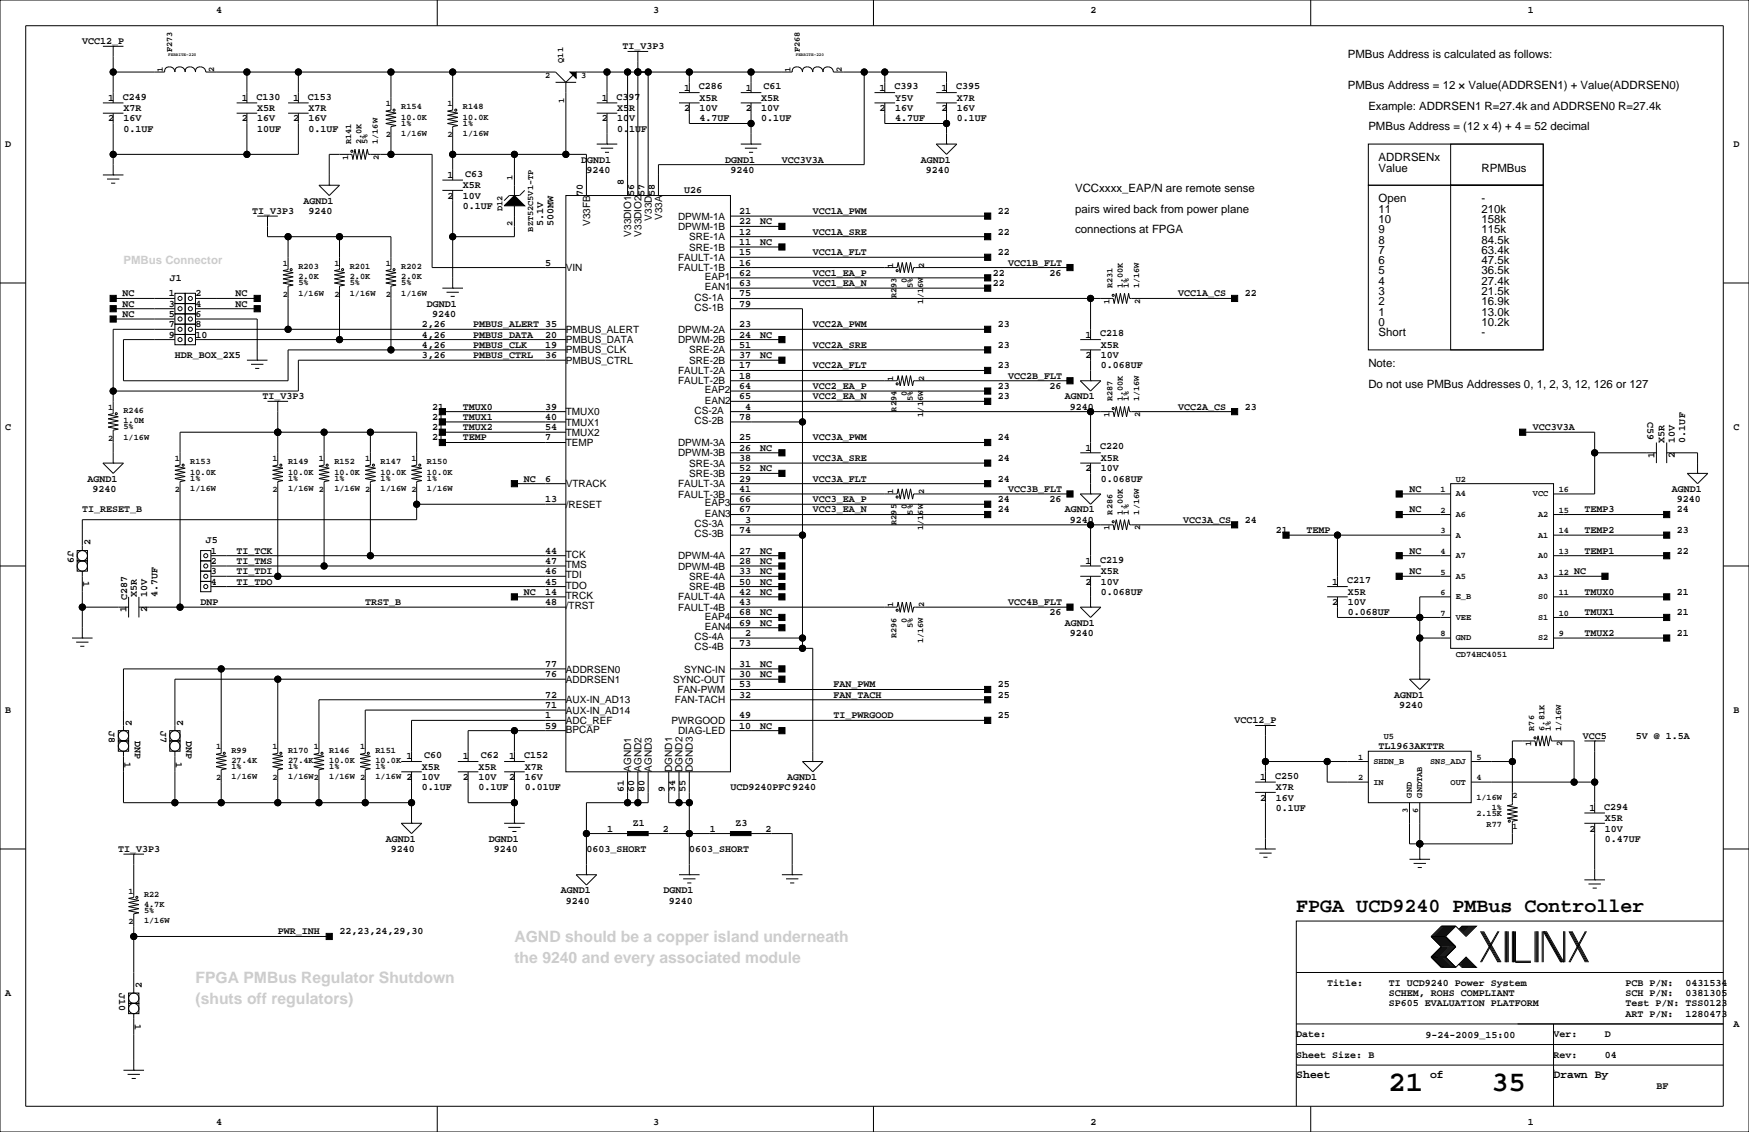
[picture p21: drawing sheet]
<svg xmlns="http://www.w3.org/2000/svg" width="432mm" height="279mm" viewBox="0 0 432 279" stroke-linecap="round" stroke-linejoin="round" font-family="sans-serif">
<defs><g id="words">
<g font-size="7.1">
<text x="342.8" y="269.3">21</text>
<text x="368.2" y="269.3">35</text>
</g>
<text font-size="4.9" x="320" y="225.1">FPGA UCD9240 PMBus Controller</text>
<g font-size="3.9" fill="#ccc">
<text x="127" y="232.5">AGND should be a copper island underneath</text>
<text x="127" y="237.6">the 9240 and every associated module</text>
<text x="48.3" y="242.7">FPGA PMBus Regulator Shutdown</text>
<text x="48.3" y="247.8">(shuts off regulators)</text>
</g>
<g font-size="2.8">
<text x="332.7" y="14.4">PMBus Address is calculated as follows:</text>
<text x="332.7" y="22">PMBus Address = 12 × Value(ADDRSEN1) + Value(ADDRSEN0)</text>
<text x="337.8" y="27.1">Example: ADDRSEN1 R=27.4k and ADDRSEN0 R=27.4k</text>
<text x="337.8" y="32.2">PMBus Address = (12 x 4) + 4 = 52 decimal</text>
<text x="340.4" y="39.8">ADDRSENx</text>
<text x="265.4" y="47.4">VCCxxxx_EAP/N are remote sense</text>
<text x="340.4" y="42.3">Value</text>
<text x="365.8" y="42.3">RPMBus</text>
<text x="265.4" y="52.5">pairs wired back from power plane</text>
<text x="340.4" y="52.5">11</text>
<text x="340.4" y="50">Open</text>
<text x="365.8" y="50">-</text>
<text x="365.8" y="52.5">210k</text>
<text x="265.4" y="57.6">connections at FPGA</text>
<text x="340.4" y="55">10</text>
<text x="340.4" y="57.6">9</text>
<text x="365.8" y="55">158k</text>
<text x="365.8" y="57.6">115k</text>
<text x="340.4" y="60.1">8</text>
<text x="340.4" y="62.7">7</text>
<text x="340.4" y="65.2">6</text>
<text x="365.8" y="60.1">84.5k</text>
<text x="365.8" y="62.7">63.4k</text>
<text x="365.8" y="65.2">47.5k</text>
<text x="340.4" y="67.7">5</text>
<text x="340.4" y="70.3">4</text>
<text x="365.8" y="67.7">36.5k</text>
<text x="365.8" y="70.3">27.4k</text>
<text x="340.4" y="72.8">3</text>
<text x="340.4" y="75.4">2</text>
<text x="340.4" y="77.9">1</text>
<text x="365.8" y="72.8">21.5k</text>
<text x="365.8" y="75.4">16.9k</text>
<text x="365.8" y="77.9">13.0k</text>
<text x="340.4" y="80.4">0</text>
<text x="340.4" y="83">Short</text>
<text x="365.8" y="83">-</text>
<text x="365.8" y="80.4">10.2k</text>
<text x="337.8" y="90.6">Note:</text>
<text x="337.8" y="95.7">Do not use PMBus Addresses 0, 1, 2, 3, 12, 126 or 127</text>
<text x="320" y="266.1">Sheet</text>
<text x="353.1" y="266.1">of</text>
<text x="383.5" y="266.1">Drawn By</text>
</g>
<text font-size="2.8" fill="#ccc" x="30.5" y="65.2">PMBus Connector</text>
<g font-size="2.5">
<text x="53.3" y="3.3">4</text>
<text x="161.3" y="3.3">3</text>
<text x="269.2" y="3.3">2</text>
<text x="377.2" y="3.3">1</text>
<text x="20.3" y="10.9">VCC12_P</text>
<text x="153.7" y="12.2">TI_V3P3</text>
<text x="168.9" y="22.4">1</text>
<text x="172.6" y="22">C286</text>
<text x="184.1" y="22.4">1</text>
<text x="188.5" y="22">C61</text>
<text x="217.2" y="22.4">1</text>
<text x="220.8" y="22">C393</text>
<text x="232.4" y="22.4">1</text>
<text x="236.1" y="22">C395</text>
<text x="26.7" y="30">2</text>
<text x="26.7" y="24.9">1</text>
<text x="30.3" y="24.6">C249</text>
<text x="30.5" y="30">16V</text>
<text x="30.5" y="27.4">X7R</text>
<text x="59.7" y="30">2</text>
<text x="59.7" y="24.9">1</text>
<text x="63.3" y="24.6">C130</text>
<text x="63.5" y="27.4">X5R</text>
<text x="63.5" y="30">16V</text>
<text x="72.4" y="24.9">1</text>
<text x="72.4" y="30">2</text>
<text x="76" y="24.6">C153</text>
<text x="76.2" y="27.4">X7R</text>
<text x="76.2" y="30">16V</text>
<text x="148.6" y="24.9">1</text>
<text x="148.6" y="30">2</text>
<text x="152.2" y="24.6">C397</text>
<text x="152.4" y="27.4">X5R</text>
<text x="152.4" y="30">10V</text>
<text x="168.9" y="27.4">2</text>
<text x="172.7" y="24.9">X5R</text>
<text x="172.7" y="27.4">10V</text>
<text x="172.7" y="30">4.7UF</text>
<text x="184.1" y="27.4">2</text>
<text x="188" y="30">0.1UF</text>
<text x="188" y="27.4">10V</text>
<text x="188" y="24.9">X5R</text>
<text x="217.2" y="27.4">2</text>
<text x="221" y="24.9">Y5V</text>
<text x="221" y="27.4">16V</text>
<text x="221" y="30">4.7UF</text>
<text x="232.4" y="27.4">2</text>
<text x="236.2" y="24.9">X7R</text>
<text x="236.2" y="27.4">16V</text>
<text x="236.2" y="30">0.1UF</text>
<text x="30.5" y="32.5">0.1UF</text>
<text x="63.5" y="32.5">10UF</text>
<text x="76.2" y="32.5">0.1UF</text>
<text x="152.4" y="32.5">0.1UF</text>
<text x="1.3" y="36.3">D</text>
<text x="143.5" y="40.1">DGND1</text>
<text x="179.1" y="40.1">DGND1</text>
<text x="193" y="40.1">VCC3V3A</text>
<text x="227.3" y="40.1">AGND1</text>
<text x="428" y="36.3">D</text>
<text x="110.5" y="43.9">1</text>
<text x="114.3" y="46.5">X5R</text>
<text x="114.9" y="43.6">C63</text>
<text x="144.8" y="42.7">9240</text>
<text x="154" y="45.7" transform="rotate(-90 154 45.7)">8</text>
<text x="168.9" y="47.8">U26</text>
<text x="180.3" y="42.7">9240</text>
<text x="228.6" y="42.7">9240</text>
<text x="62.2" y="52.8">TI_V3P3</text>
<text x="74.9" y="50.3">AGND1</text>
<text x="76.2" y="52.8">9240</text>
<text x="110.5" y="49">2</text>
<text x="114.3" y="49">10V</text>
<text x="114.3" y="51.6">0.1UF</text>
<text x="143.9" y="48.3" transform="rotate(-90 143.9 48.3)">70</text>
<text x="156.6" y="48.3" transform="rotate(-90 156.6 48.3)">56</text>
<text x="159.1" y="48.3" transform="rotate(-90 159.1 48.3)">57</text>
<text x="161.6" y="48.3" transform="rotate(-90 161.6 48.3)">58</text>
<text x="182.5" y="52.8">21</text>
<text x="200.7" y="52.8">VCC1A_PWM</text>
<text x="246.4" y="52.8">22</text>
<text x="134.1" y="55.9" transform="rotate(-90 134.1 55.9)">5.1V</text>
<text x="136.7" y="55.9" transform="rotate(-90 136.7 55.9)">500MW</text>
<text x="145.7" y="55.8" transform="rotate(-90 145.7 55.8)">V33FB</text>
<text x="155.8" y="58.4" transform="rotate(-90 155.8 58.4)">V33DIO1</text>
<text x="158.4" y="58.4" transform="rotate(-90 158.4 58.4)">V33DIO2</text>
<text x="160.9" y="54.4" transform="rotate(-90 160.9 54.4)">V33D</text>
<text x="163.4" y="54.3" transform="rotate(-90 163.4 54.3)">V33A</text>
<text x="167.4" y="54.2">DPWM-1A</text>
<text x="167.4" y="56.8">DPWM-1B</text>
<text x="170.2" y="59.3">SRE-1A</text>
<text x="182.5" y="55.4">22</text>
<text x="182.5" y="57.9">12</text>
<text x="187.7" y="55.4">NC</text>
<text x="200.7" y="57.9">VCC1A_SRE</text>
<text x="246.4" y="57.9">22</text>
<text x="134.6" y="65.5">5</text>
<text x="167.4" y="64.4">FAULT-1A</text>
<text x="170.2" y="61.8">SRE-1B</text>
<text x="182.5" y="63">15</text>
<text x="182.5" y="65.5">16</text>
<text x="182.5" y="60.5">11</text>
<text x="187.7" y="60.5">NC</text>
<text x="200.7" y="63">VCC1A_FLT</text>
<text x="246.4" y="63">22</text>
<text x="248.9" y="65.5">VCC1B_FLT</text>
<text x="41.9" y="69.3">J1</text>
<text x="139.7" y="66.9">VIN</text>
<text x="167.4" y="66.9">FAULT-1B</text>
<text x="174" y="71.7">EAN1</text>
<text x="174" y="69.1">EAP1</text>
<text x="182.5" y="70.6">63</text>
<text x="182.5" y="68.1">62</text>
<text x="200.7" y="68.1">VCC1_EA_P</text>
<text x="200.7" y="70.6">VCC1_EA_N</text>
<text x="245.1" y="68.1">22</text>
<text x="245.1" y="70.6">22</text>
<text x="259.1" y="68.1">26</text>
<text x="30.2" y="73.2">NC</text>
<text x="30.2" y="75.7">NC</text>
<text x="41.7" y="73.2">1</text>
<text x="41.7" y="75.7">3</text>
<text x="48.3" y="73.2">2</text>
<text x="48.3" y="75.7">4</text>
<text x="58.2" y="73.2">NC</text>
<text x="58.2" y="75.7">NC</text>
<text x="105.4" y="75.7">DGND1</text>
<text x="171.4" y="74.2">CS-1A</text>
<text x="171.4" y="76.7">CS-1B</text>
<text x="182.5" y="73.2">75</text>
<text x="182.5" y="75.7">79</text>
<text x="290.8" y="73.2">VCC1A_CS</text>
<text x="307.3" y="73.2">22</text>
<text x="30.2" y="78.2">NC</text>
<text x="41.7" y="83.3">9</text>
<text x="41.7" y="80.8">7</text>
<text x="41.7" y="78.2">5</text>
<text x="48.3" y="78.2">6</text>
<text x="48.3" y="80.8">8</text>
<text x="48.3" y="83.3">10</text>
<text x="104.1" y="83.3">4,26</text>
<text x="104.1" y="80.8">2,26</text>
<text x="106.7" y="78.2">9240</text>
<text x="116.8" y="83.3">PMBUS_DATA</text>
<text x="116.8" y="80.8">PMBUS_ALERT 35</text>
<text x="134.6" y="83.3">20</text>
<text x="139.7" y="82.2">PMBUS_ALERT</text>
<text x="167.4" y="82.2">DPWM-2A</text>
<text x="182.5" y="80.8">23</text>
<text x="182.5" y="83.3">24</text>
<text x="187.7" y="83.3">NC</text>
<text x="200.7" y="80.8">VCC2A_PWM</text>
<text x="246.4" y="80.8">23</text>
<text x="268" y="83.3">1</text>
<text x="271.6" y="83">C218</text>
<text x="43.2" y="88.4">HDR_BOX_2X5</text>
<text x="104.1" y="85.9">4,26</text>
<text x="104.1" y="88.4">3,26</text>
<text x="116.8" y="85.9">PMBUS_CLK</text>
<text x="116.8" y="88.4">PMBUS_CTRL</text>
<text x="134.6" y="85.9">19</text>
<text x="134.6" y="88.4">36</text>
<text x="139.7" y="87.2">PMBUS_CLK</text>
<text x="139.7" y="89.8">PMBUS_CTRL</text>
<text x="139.7" y="84.7">PMBUS_DATA</text>
<text x="167.4" y="84.7">DPWM-2B</text>
<text x="170.2" y="87.2">SRE-2A</text>
<text x="170.2" y="89.8">SRE-2B</text>
<text x="182.5" y="85.9">51</text>
<text x="182.5" y="88.4">37</text>
<text x="187.7" y="88.4">NC</text>
<text x="200.7" y="85.9">VCC2A_SRE</text>
<text x="246.4" y="85.9">23</text>
<text x="268" y="88.4">2</text>
<text x="271.8" y="85.9">X5R</text>
<text x="271.8" y="88.4">10V</text>
<text x="167.4" y="92.3">FAULT-2A</text>
<text x="167.4" y="94.9">FAULT-2B</text>
<text x="182.5" y="90.9">17</text>
<text x="182.5" y="93.5">18</text>
<text x="200.7" y="90.9">VCC2A_FLT</text>
<text x="246.4" y="90.9">23</text>
<text x="248.9" y="93.5">VCC2B_FLT</text>
<text x="271.8" y="90.9">0.068UF</text>
<text x="64.8" y="98.6">TI_V3P3</text>
<text x="106.7" y="101.1">21</text>
<text x="114.3" y="101.1">TMUX0</text>
<text x="134.6" y="101.1">39</text>
<text x="174" y="99.6">EAN2</text>
<text x="174" y="97.1">EAP2</text>
<text x="182.5" y="98.6">65</text>
<text x="182.5" y="96">64</text>
<text x="183.9" y="101.1">4</text>
<text x="200.7" y="96">VCC2_EA_P</text>
<text x="200.7" y="98.6">VCC2_EA_N</text>
<text x="246.4" y="96">23</text>
<text x="246.4" y="98.6">23</text>
<text x="259.1" y="96">26</text>
<text x="262.9" y="98.6">AGND1</text>
<text x="264.2" y="101.1">9240</text>
<text x="290.8" y="101.1">VCC2A_CS</text>
<text x="307.3" y="101.1">23</text>
<text x="1.3" y="106.2">C</text>
<text x="106.7" y="106.2">21</text>
<text x="106.7" y="103.6">21</text>
<text x="114.3" y="106.2">TMUX2</text>
<text x="114.3" y="103.6">TMUX1</text>
<text x="134.6" y="103.6">40</text>
<text x="134.6" y="106.2">54</text>
<text x="139.7" y="102.5">TMUX0</text>
<text x="139.7" y="105">TMUX1</text>
<text x="139.7" y="107.6">TMUX2</text>
<text x="171.4" y="102.1">CS-2A</text>
<text x="171.4" y="104.7">CS-2B</text>
<text x="182.5" y="103.6">78</text>
<text x="378.5" y="106.2">VCC3V3A</text>
<text x="406.7" y="104.2" transform="rotate(90 406.7 104.2)">C59</text>
<text x="428" y="106.2">C</text>
<text x="106.7" y="108.7">21</text>
<text x="114.3" y="108.7">TEMP</text>
<text x="134.6" y="108.7">7</text>
<text x="139.7" y="110.1">TEMP</text>
<text x="167.4" y="110.1">DPWM-3A</text>
<text x="167.4" y="112.6">DPWM-3B</text>
<text x="182.5" y="108.7">25</text>
<text x="182.5" y="111.3">26</text>
<text x="182.5" y="113.8">38</text>
<text x="187.7" y="111.3">NC</text>
<text x="200.7" y="113.8">VCC3A_SRE</text>
<text x="200.7" y="108.7">VCC3A_PWM</text>
<text x="246.4" y="113.8">24</text>
<text x="246.4" y="108.7">24</text>
<text x="268" y="111.3">1</text>
<text x="271.6" y="110.9">C220</text>
<text x="271.8" y="113.8">X5R</text>
<text x="408.4" y="113" transform="rotate(-90 408.4 113)">1</text>
<text x="411" y="109.2" transform="rotate(-90 411 109.2)">X5R</text>
<text x="413.5" y="113" transform="rotate(-90 413.5 113)">2</text>
<text x="413.5" y="109.2" transform="rotate(-90 413.5 109.2)">10V</text>
<text x="416.1" y="109.2" transform="rotate(-90 416.1 109.2)">0.1UF</text>
<text x="21.6" y="118.9">AGND1</text>
<text x="129.3" y="118.9">NC</text>
<text x="134.6" y="118.9">6</text>
<text x="170.2" y="115.2">SRE-3A</text>
<text x="170.2" y="117.7">SRE-3B</text>
<text x="182.5" y="118.9">29</text>
<text x="182.5" y="116.3">52</text>
<text x="187.7" y="116.3">NC</text>
<text x="200.7" y="118.9">VCC3A_FLT</text>
<text x="246.4" y="118.9">24</text>
<text x="268" y="116.3">2</text>
<text x="271.8" y="118.9">0.068UF</text>
<text x="271.8" y="116.3">10V</text>
<text x="22.9" y="121.4">9240</text>
<text x="134.6" y="124">13</text>
<text x="139.7" y="125.3">/RESET</text>
<text x="139.7" y="120.3">VTRACK</text>
<text x="167.4" y="120.3">FAULT-3A</text>
<text x="167.4" y="122.8">FAULT-3B</text>
<text x="174" y="125">EAP3</text>
<text x="182.5" y="124">66</text>
<text x="182.5" y="121.4">41</text>
<text x="200.7" y="124">VCC3_EA_P</text>
<text x="246.4" y="124">24</text>
<text x="248.9" y="121.4">VCC3B_FLT</text>
<text x="259.1" y="124">26</text>
<text x="348" y="121.4">NC</text>
<text x="412.7" y="121.4">AGND1</text>
<text x="414" y="124">9240</text>
<text x="20.3" y="126.5">TI_RESET_B</text>
<text x="171.4" y="130.1">CS-3A</text>
<text x="174" y="127.5">EAN3</text>
<text x="182.5" y="131.6">74</text>
<text x="182.5" y="126.5">67</text>
<text x="183.9" y="129">3</text>
<text x="200.7" y="126.5">VCC3_EA_N</text>
<text x="246.4" y="126.5">24</text>
<text x="262.9" y="126.5">AGND1</text>
<text x="264.2" y="129">9240</text>
<text x="292.1" y="129">VCC3A_CS</text>
<text x="307.3" y="129">24</text>
<text x="315" y="131.6">21</text>
<text x="322.6" y="131.6">TEMP</text>
<text x="348" y="126.5">NC</text>
<text x="391.2" y="126.5">TEMP3</text>
<text x="391.2" y="131.6">TEMP2</text>
<text x="414" y="126.5">24</text>
<text x="414" y="131.6">23</text>
<text x="16.7" y="135.9" transform="rotate(90 16.7 135.9)">J9</text>
<text x="22.4" y="134.6" transform="rotate(-90 22.4 134.6)">2</text>
<text x="50.8" y="134.1">J5</text>
<text x="52.1" y="136.7">1</text>
<text x="58.4" y="136.7">TI_TCK</text>
<text x="134.6" y="136.7">44</text>
<text x="139.7" y="137.7">TCK</text>
<text x="171.4" y="132.6">CS-3B</text>
<text x="182.5" y="136.7">27</text>
<text x="187.7" y="136.7">NC</text>
<text x="348" y="136.7">NC</text>
<text x="391.2" y="136.7">TEMP1</text>
<text x="414" y="136.7">22</text>
<text x="20.5" y="143.5" transform="rotate(90 20.5 143.5)">1</text>
<text x="52.1" y="139.2">2</text>
<text x="52.1" y="141.7">3</text>
<text x="58.4" y="141.7">TI_TDI</text>
<text x="58.4" y="139.2">TI_TMS</text>
<text x="134.6" y="141.7">46</text>
<text x="134.6" y="139.2">47</text>
<text x="139.7" y="142.8">TDI</text>
<text x="139.7" y="140.2">TMS</text>
<text x="167.4" y="138">DPWM-4A</text>
<text x="167.4" y="140.6">DPWM-4B</text>
<text x="170.2" y="143.1">SRE-4A</text>
<text x="182.5" y="139.2">28</text>
<text x="182.5" y="141.7">33</text>
<text x="187.7" y="139.2">NC</text>
<text x="187.7" y="141.7">NC</text>
<text x="268" y="139.2">1</text>
<text x="271.6" y="138.9">C219</text>
<text x="271.8" y="141.7">X5R</text>
<text x="332.6" y="143.9">C217</text>
<text x="348" y="141.7">NC</text>
<text x="388.6" y="141.7">NC</text>
<text x="31.4" y="148" transform="rotate(-90 31.4 148)">C287</text>
<text x="33.8" y="147.3" transform="rotate(-90 33.8 147.3)">X5R</text>
<text x="36.3" y="147.3" transform="rotate(-90 36.3 147.3)">10V</text>
<text x="38.9" y="147.3" transform="rotate(-90 38.9 147.3)">4.7UF</text>
<text x="49.5" y="149.4">DNP</text>
<text x="52.1" y="144.3">4</text>
<text x="58.4" y="144.3">TI_TDO</text>
<text x="90.2" y="149.4">TRST_B</text>
<text x="129.3" y="146.8">NC</text>
<text x="134.6" y="149.4">48</text>
<text x="134.6" y="144.3">45</text>
<text x="134.6" y="146.8">14</text>
<text x="139.7" y="145.3">TDO</text>
<text x="139.7" y="147.9">TRCK</text>
<text x="167.4" y="148.2">FAULT-4A</text>
<text x="170.2" y="145.7">SRE-4B</text>
<text x="182.5" y="146.8">42</text>
<text x="182.5" y="149.4">43</text>
<text x="182.5" y="144.3">50</text>
<text x="187.7" y="146.8">NC</text>
<text x="187.7" y="144.3">NC</text>
<text x="248.9" y="149.4">VCC4B_FLT</text>
<text x="268" y="144.3">2</text>
<text x="271.8" y="144.3">10V</text>
<text x="271.8" y="146.8">0.068UF</text>
<text x="328.9" y="149.4">2</text>
<text x="328.9" y="144.3">1</text>
<text x="332.7" y="149.4">10V</text>
<text x="332.7" y="146.8">X5R</text>
<text x="391.2" y="146.8">TMUX0</text>
<text x="414" y="146.8">21</text>
<text x="31.2" y="151.1" transform="rotate(-90 31.2 151.1)">1</text>
<text x="36.3" y="151.1" transform="rotate(-90 36.3 151.1)">2</text>
<text x="139.7" y="150.4">/TRST</text>
<text x="167.4" y="150.7">FAULT-4B</text>
<text x="174" y="155.5">EAN4</text>
<text x="174" y="152.9">EAP4</text>
<text x="182.5" y="154.4">69</text>
<text x="182.5" y="151.9">68</text>
<text x="187.7" y="154.4">NC</text>
<text x="187.7" y="151.9">NC</text>
<text x="259.1" y="151.9">26</text>
<text x="262.9" y="154.4">AGND1</text>
<text x="332.7" y="151.9">0.068UF</text>
<text x="391.2" y="151.9">TMUX1</text>
<text x="414" y="151.9">21</text>
<text x="171.4" y="158">CS-4A</text>
<text x="171.4" y="160.6">CS-4B</text>
<text x="182.5" y="159.5">73</text>
<text x="183.9" y="157">2</text>
<text x="264.2" y="157">9240</text>
<text x="391.2" y="157">TMUX2</text>
<text x="414" y="157">21</text>
<text x="134.6" y="164.6">77</text>
<text x="134.6" y="167.1">76</text>
<text x="139.7" y="166">ADDRSEN0</text>
<text x="168.9" y="166">SYNC-IN</text>
<text x="182.5" y="164.6">31</text>
<text x="182.5" y="167.1">30</text>
<text x="187.7" y="167.1">NC</text>
<text x="187.7" y="164.6">NC</text>
<text x="134.6" y="172.2">72</text>
<text x="139.7" y="168.5">ADDRSEN1</text>
<text x="139.7" y="173.6">AUX-IN_AD13</text>
<text x="166.2" y="168.5">SYNC-OUT</text>
<text x="166.6" y="173.6">FAN-TACH</text>
<text x="167.3" y="171.1">FAN-PWM</text>
<text x="182.5" y="169.7">53</text>
<text x="182.5" y="172.2">32</text>
<text x="205.7" y="172.2">FAN_TACH</text>
<text x="205.7" y="169.7">FAN_PWM</text>
<text x="246.4" y="172.2">25</text>
<text x="246.4" y="169.7">25</text>
<text x="344.2" y="172.2">AGND1</text>
<text x="1.3" y="176">B</text>
<text x="32.5" y="179.1" transform="rotate(-90 32.5 179.1)">2</text>
<text x="45.2" y="179.1" transform="rotate(-90 45.2 179.1)">2</text>
<text x="134.6" y="177.3">1</text>
<text x="134.6" y="174.8">71</text>
<text x="134.6" y="179.8">59</text>
<text x="139.7" y="178.7">ADC_REF</text>
<text x="139.7" y="176.1">AUX-IN_AD14</text>
<text x="165.8" y="178.7">PWRGOOD</text>
<text x="182.5" y="179.8">10</text>
<text x="182.5" y="177.3">49</text>
<text x="187.7" y="179.8">NC</text>
<text x="205.7" y="177.3">TI_PWRGOOD</text>
<text x="246.4" y="177.3">25</text>
<text x="304.8" y="178.6">VCC12_P</text>
<text x="345.4" y="174.8">9240</text>
<text x="428" y="176">B</text>
<text x="26.9" y="180.3" transform="rotate(90 26.9 180.3)">J8</text>
<text x="33.2" y="182.9" transform="rotate(90 33.2 182.9)">DNP</text>
<text x="39.6" y="180.3" transform="rotate(90 39.6 180.3)">J7</text>
<text x="45.9" y="182.9" transform="rotate(90 45.9 182.9)">DNP</text>
<text x="139.7" y="180.9">BPCAP</text>
<text x="167.4" y="181.2">DIAG-LED</text>
<text x="340.4" y="184.9">TL1963AKTTR</text>
<text x="390.7" y="182.4">VCC5</text>
<text x="403.9" y="182.4">5V @ 1.5A</text>
<text x="30.7" y="188" transform="rotate(90 30.7 188)">1</text>
<text x="43.4" y="188" transform="rotate(90 43.4 188)">1</text>
<text x="100.3" y="187.5">1</text>
<text x="104.1" y="190">X5R</text>
<text x="104.7" y="187.1">C60</text>
<text x="114.3" y="187.5">1</text>
<text x="118.1" y="190">X5R</text>
<text x="118.7" y="187.1">C62</text>
<text x="125.7" y="187.5">1</text>
<text x="129.4" y="187.1">C152</text>
<text x="129.5" y="190">X7R</text>
<text x="155.8" y="190.5" transform="rotate(-90 155.8 190.5)">AGND1</text>
<text x="158.4" y="190.5" transform="rotate(-90 158.4 190.5)">AGND2</text>
<text x="160.9" y="190.5" transform="rotate(-90 160.9 190.5)">AGND3</text>
<text x="166" y="190.5" transform="rotate(-90 166 190.5)">DGND1</text>
<text x="168.5" y="190.5" transform="rotate(-90 168.5 190.5)">DGND2</text>
<text x="171.1" y="190.5" transform="rotate(-90 171.1 190.5)">DGND3</text>
<text x="100.3" y="192.5">2</text>
<text x="104.1" y="195.1">0.1UF</text>
<text x="104.1" y="192.5">10V</text>
<text x="114.3" y="192.5">2</text>
<text x="118.1" y="192.5">10V</text>
<text x="118.1" y="195.1">0.1UF</text>
<text x="125.7" y="192.5">2</text>
<text x="129.5" y="195.1">0.01UF</text>
<text x="129.5" y="192.5">16V</text>
<text x="154" y="195.6" transform="rotate(-90 154 195.6)">61</text>
<text x="156.6" y="195.6" transform="rotate(-90 156.6 195.6)">60</text>
<text x="159.1" y="195.6" transform="rotate(-90 159.1 195.6)">80</text>
<text x="164.2" y="195.6" transform="rotate(-90 164.2 195.6)">9</text>
<text x="166.7" y="195.6" transform="rotate(-90 166.7 195.6)">34</text>
<text x="169.3" y="195.6" transform="rotate(-90 169.3 195.6)">55</text>
<text x="180.3" y="195.1">UCD9240PFC 9240</text>
<text x="194.3" y="192.5">AGND1</text>
<text x="311.2" y="197.6">2</text>
<text x="311.2" y="192.5">1</text>
<text x="314.8" y="192.2">C250</text>
<text x="315" y="197.6">16V</text>
<text x="315" y="195.1">X7R</text>
<text x="156.2" y="204">Z1</text>
<text x="181.6" y="204">Z3</text>
<text x="315" y="200.2">0.1UF</text>
<text x="392.4" y="200.2">1</text>
<text x="396.1" y="199.8">C294</text>
<text x="396.2" y="202.7">X5R</text>
<text x="95.2" y="207.8">AGND1</text>
<text x="120.6" y="207.8">DGND1</text>
<text x="149.9" y="205.2">1</text>
<text x="163.6" y="205.2">2</text>
<text x="175.3" y="205.2">1</text>
<text x="189" y="205.2">2</text>
<text x="392.4" y="205.2">2</text>
<text x="396.2" y="207.8">0.47UF</text>
<text x="396.2" y="205.2">10V</text>
<text x="29.2" y="210.3">TI_V3P3</text>
<text x="96.5" y="210.3">9240</text>
<text x="121.9" y="210.3">9240</text>
<text x="144.8" y="210.3">0603_SHORT</text>
<text x="170.2" y="210.3">0603_SHORT</text>
<text x="138.4" y="220.5">AGND1</text>
<text x="163.8" y="220.5">DGND1</text>
<text x="139.7" y="223">9240</text>
<text x="165.1" y="223">9240</text>
<text x="68.6" y="230.6">PWR_INH</text>
<text x="83.8" y="230.6">22,23,24,29,30</text>
<text x="1.3" y="245.9">A</text>
<text x="29.4" y="245.1" transform="rotate(90 29.4 245.1)">J10</text>
<text x="35.1" y="243.8" transform="rotate(-90 35.1 243.8)">2</text>
<text x="327.7" y="243.3">Title:</text>
<text x="342.9" y="243.3">TI UCD9240 Power System</text>
<text x="342.9" y="245.9">SCHEM, ROHS COMPLIANT</text>
<text x="401.3" y="245.9">SCH P/N:</text>
<text x="401.3" y="243.3">PCB P/N:</text>
<text x="416.1" y="245.9">0381305</text>
<text x="416.1" y="243.3">0431534</text>
<text x="342.9" y="248.4">SP605 EVALUATION PLATFORM</text>
<text x="401.3" y="248.4">Test P/N: TSS0123</text>
<text x="401.3" y="251">ART P/N:</text>
<text x="416.1" y="251">1280473</text>
<text x="33.2" y="252.7" transform="rotate(90 33.2 252.7)">1</text>
<text x="320" y="256">Date:</text>
<text x="351.9" y="256.2">9-24-2009_15:00</text>
<text x="383.5" y="256">Ver:</text>
<text x="396.2" y="256">D</text>
<text x="428" y="253.5">A</text>
<text x="320" y="261.1">Sheet Size: B</text>
<text x="383.5" y="261.1">Rev:</text>
<text x="396.2" y="261.1">04</text>
<text x="408.9" y="268.7">BF</text>
<text x="53.3" y="277.6">4</text>
<text x="161.3" y="277.6">3</text>
<text x="269.2" y="277.6">2</text>
<text x="377.2" y="277.6">1</text>
</g>
<g font-size="2.1">
<text x="40.2" y="17.8" transform="rotate(-90 40.2 17.8)">1</text>
<text x="42.5" y="13" transform="rotate(-90 42.5 13)">F273</text>
<text x="52.9" y="17.8" transform="rotate(-90 52.9 17.8)">2</text>
<text x="139" y="15.5" transform="rotate(-90 139 15.5)">Q11</text>
<text x="195.1" y="17.8" transform="rotate(-90 195.1 17.8)">1</text>
<text x="197.4" y="13" transform="rotate(-90 197.4 13)">F268</text>
<text x="207.8" y="17.8" transform="rotate(-90 207.8 17.8)">2</text>
<text x="134.6" y="19.2">2</text>
<text x="143.5" y="19.2">3</text>
<text x="95.2" y="26.2">1</text>
<text x="99.1" y="29.6">10.0K</text>
<text x="99.1" y="27">R154</text>
<text x="110.5" y="26.2">1</text>
<text x="114.3" y="27">R148</text>
<text x="114.3" y="29.6">10.0K</text>
<text x="139.3" y="25.4" transform="rotate(-90 139.3 25.4)">1</text>
<text x="86.7" y="35.6" transform="rotate(-90 86.7 35.6)">R141</text>
<text x="89.2" y="35.6" transform="rotate(-90 89.2 35.6)">2.0K</text>
<text x="90.8" y="35.6" transform="rotate(-90 90.8 35.6)">5%</text>
<text x="93.3" y="35.6" transform="rotate(-90 93.3 35.6)">1/16W</text>
<text x="95.2" y="33.9">2</text>
<text x="99.1" y="31.1">1%</text>
<text x="99.1" y="33.6">1/16W</text>
<text x="110.5" y="33.9">2</text>
<text x="114.3" y="33.6">1/16W</text>
<text x="114.3" y="31.1">1%</text>
<text x="85.9" y="39.4" transform="rotate(-90 85.9 39.4)">1</text>
<text x="93.5" y="39.4" transform="rotate(-90 93.5 39.4)">2</text>
<text x="126.6" y="44.4" transform="rotate(-90 126.6 44.4)">1</text>
<text x="124" y="52.1" transform="rotate(-90 124 52.1)">D12</text>
<text x="126.6" y="55.9" transform="rotate(-90 126.6 55.9)">2</text>
<text x="131.6" y="57.2" transform="rotate(-90 131.6 57.2)">BZT52C5V1-TP</text>
<text x="69.8" y="65.6">1</text>
<text x="82.5" y="65.6">1</text>
<text x="95.2" y="65.6">1</text>
<text x="73.7" y="70.4">5%</text>
<text x="73.7" y="68.9">2.0K</text>
<text x="73.7" y="66.4">R203</text>
<text x="86.4" y="70.4">5%</text>
<text x="86.4" y="68.9">2.0K</text>
<text x="86.4" y="66.4">R201</text>
<text x="99.1" y="66.4">R202</text>
<text x="99.1" y="68.9">2.0K</text>
<text x="99.1" y="70.4">5%</text>
<text x="220.5" y="66" transform="rotate(-90 220.5 66)">1</text>
<text x="223.9" y="69.8" transform="rotate(-90 223.9 69.8)">0</text>
<text x="225.4" y="71.1" transform="rotate(-90 225.4 71.1)">5%</text>
<text x="228.2" y="66" transform="rotate(-90 228.2 66)">2</text>
<text x="274.7" y="71.1" transform="rotate(-90 274.7 71.1)">R231</text>
<text x="277.2" y="71.1" transform="rotate(-90 277.2 71.1)">1.00K</text>
<text x="278.7" y="71.1" transform="rotate(-90 278.7 71.1)">1%</text>
<text x="281.3" y="71.1" transform="rotate(-90 281.3 71.1)">1/16W</text>
<text x="69.8" y="73.2">2</text>
<text x="73.7" y="73">1/16W</text>
<text x="82.5" y="73.2">2</text>
<text x="86.4" y="73">1/16W</text>
<text x="95.2" y="73.2">2</text>
<text x="99.1" y="73">1/16W</text>
<text x="221.3" y="73.7" transform="rotate(-90 221.3 73.7)">R293</text>
<text x="227.9" y="74.9" transform="rotate(-90 227.9 74.9)">1/16W</text>
<text x="273.9" y="74.9" transform="rotate(-90 273.9 74.9)">1</text>
<text x="281.5" y="74.9" transform="rotate(-90 281.5 74.9)">2</text>
<text x="220.5" y="94" transform="rotate(-90 220.5 94)">1</text>
<text x="228.2" y="94" transform="rotate(-90 228.2 94)">2</text>
<text x="26.7" y="101.2">1</text>
<text x="30.5" y="101.9">R246</text>
<text x="221.3" y="101.6" transform="rotate(-90 221.3 101.6)">R294</text>
<text x="223.9" y="97.8" transform="rotate(-90 223.9 97.8)">0</text>
<text x="225.4" y="99.1" transform="rotate(-90 225.4 99.1)">5%</text>
<text x="274.7" y="99.1" transform="rotate(-90 274.7 99.1)">R287</text>
<text x="277.2" y="99.1" transform="rotate(-90 277.2 99.1)">1.00K</text>
<text x="278.7" y="99.1" transform="rotate(-90 278.7 99.1)">1%</text>
<text x="281.3" y="99.1" transform="rotate(-90 281.3 99.1)">1/16W</text>
<text x="30.5" y="104.5">1.0M</text>
<text x="30.5" y="106">5%</text>
<text x="227.9" y="102.9" transform="rotate(-90 227.9 102.9)">1/16W</text>
<text x="273.9" y="102.9" transform="rotate(-90 273.9 102.9)">1</text>
<text x="281.5" y="102.9" transform="rotate(-90 281.5 102.9)">2</text>
<text x="26.7" y="108.8">2</text>
<text x="30.5" y="108.5">1/16W</text>
<text x="43.2" y="113.9">1</text>
<text x="67.3" y="113.9">1</text>
<text x="78.7" y="113.9">1</text>
<text x="90.2" y="113.9">1</text>
<text x="101.6" y="113.9">1</text>
<text x="47" y="114.6">R153</text>
<text x="47" y="117.2">10.0K</text>
<text x="47" y="118.7">1%</text>
<text x="71.1" y="114.6">R149</text>
<text x="71.1" y="117.2">10.0K</text>
<text x="71.1" y="118.7">1%</text>
<text x="82.5" y="118.7">1%</text>
<text x="82.5" y="117.2">10.0K</text>
<text x="82.5" y="114.6">R152</text>
<text x="94" y="118.7">1%</text>
<text x="94" y="117.2">10.0K</text>
<text x="94" y="114.6">R147</text>
<text x="105.4" y="118.7">1%</text>
<text x="105.4" y="117.2">10.0K</text>
<text x="105.4" y="114.6">R150</text>
<text x="359.4" y="118.9">U2</text>
<text x="43.2" y="121.5">2</text>
<text x="47" y="121.2">1/16W</text>
<text x="67.3" y="121.5">2</text>
<text x="71.1" y="121.2">1/16W 2</text>
<text x="82.5" y="121.2">1/16W 2</text>
<text x="94" y="121.2">1/16W 2</text>
<text x="105.4" y="121.2">1/16W</text>
<text x="220.5" y="121.9" transform="rotate(-90 220.5 121.9)">1</text>
<text x="223.9" y="125.7" transform="rotate(-90 223.9 125.7)">0</text>
<text x="228.2" y="121.9" transform="rotate(-90 228.2 121.9)">2</text>
<text x="355.6" y="121.5">1</text>
<text x="359.4" y="122.5">A4</text>
<text x="378.5" y="122.5">VCC</text>
<text x="384.8" y="121.5">16</text>
<text x="221.3" y="129.5" transform="rotate(-90 221.3 129.5)">R295</text>
<text x="225.4" y="127" transform="rotate(-90 225.4 127)">5%</text>
<text x="227.9" y="130.8" transform="rotate(-90 227.9 130.8)">1/16W</text>
<text x="273.9" y="130.8" transform="rotate(-90 273.9 130.8)">1</text>
<text x="274.7" y="127" transform="rotate(-90 274.7 127)">R286</text>
<text x="277.2" y="127" transform="rotate(-90 277.2 127)">1.00K</text>
<text x="278.7" y="127" transform="rotate(-90 278.7 127)">1%</text>
<text x="281.3" y="127" transform="rotate(-90 281.3 127)">1/16W</text>
<text x="281.5" y="130.8" transform="rotate(-90 281.5 130.8)">2</text>
<text x="355.6" y="126.6">2</text>
<text x="355.6" y="131.6">3</text>
<text x="359.4" y="127.6">A6</text>
<text x="379.7" y="127.6">A2</text>
<text x="384.8" y="131.6">14</text>
<text x="384.8" y="126.6">15</text>
<text x="355.6" y="136.7">4</text>
<text x="359.4" y="132.7">A</text>
<text x="359.4" y="137.8">A7</text>
<text x="379.7" y="137.8">A0</text>
<text x="379.7" y="132.7">A1</text>
<text x="384.8" y="136.7">13</text>
<text x="355.6" y="141.8">5</text>
<text x="359.4" y="142.8">A5</text>
<text x="379.7" y="142.8">A3</text>
<text x="384.8" y="141.8">12</text>
<text x="220.5" y="149.9" transform="rotate(-90 220.5 149.9)">1</text>
<text x="228.2" y="149.9" transform="rotate(-90 228.2 149.9)">2</text>
<text x="355.6" y="146.9">6</text>
<text x="359.4" y="147.9">E_B</text>
<text x="379.7" y="147.9">S0</text>
<text x="384.8" y="146.9">11</text>
<text x="223.9" y="153.7" transform="rotate(-90 223.9 153.7)">0</text>
<text x="225.4" y="154.9" transform="rotate(-90 225.4 154.9)">5%</text>
<text x="355.6" y="152">7</text>
<text x="359.4" y="153">VEE</text>
<text x="379.7" y="153">S1</text>
<text x="384.8" y="152">10</text>
<text x="221.3" y="157.5" transform="rotate(-90 221.3 157.5)">R296</text>
<text x="227.9" y="158.8" transform="rotate(-90 227.9 158.8)">1/16W</text>
<text x="355.6" y="157">8</text>
<text x="359.4" y="158.1">GND</text>
<text x="379.7" y="158.1">S2</text>
<text x="384.8" y="157">9</text>
<text x="359.4" y="162.1">CD74HC4051</text>
<text x="53.3" y="185">1</text>
<text x="57.1" y="185.8">R99</text>
<text x="67.3" y="185">1</text>
<text x="71.1" y="185.8">R170</text>
<text x="77.5" y="185">1</text>
<text x="81.3" y="185.8">R146</text>
<text x="88.9" y="185">1</text>
<text x="92.7" y="185.8">R151</text>
<text x="341.6" y="182.4">U5</text>
<text x="378" y="184.1" transform="rotate(-90 378 184.1)">1</text>
<text x="378.8" y="180.3" transform="rotate(-90 378.8 180.3)">R76</text>
<text x="381.3" y="180.3" transform="rotate(-90 381.3 180.3)">6.81K</text>
<text x="382.9" y="180.3" transform="rotate(-90 382.9 180.3)">1%</text>
<text x="385.4" y="180.3" transform="rotate(-90 385.4 180.3)">1/16W</text>
<text x="385.6" y="184.1" transform="rotate(-90 385.6 184.1)">2</text>
<text x="57.1" y="188.3">27.4K</text>
<text x="57.1" y="189.8">1%</text>
<text x="71.1" y="189.8">1%</text>
<text x="71.1" y="188.3">27.4K</text>
<text x="81.3" y="189.8">1%</text>
<text x="81.3" y="188.3">10.0K</text>
<text x="92.7" y="188.3">10.0K</text>
<text x="92.7" y="189.8">1%</text>
<text x="335.3" y="187.5">1</text>
<text x="339.1" y="188.6">SHDN_B</text>
<text x="353.1" y="188.6">SNS_ADJ</text>
<text x="364.5" y="187.5">5</text>
<text x="53.3" y="192.6">2</text>
<text x="57.1" y="192.4">1/16W</text>
<text x="67.3" y="192.6">2</text>
<text x="71.1" y="192.4">1/16W2</text>
<text x="81.3" y="192.4">1/16W 2</text>
<text x="92.7" y="192.4">1/16W</text>
<text x="335.3" y="192.6">2</text>
<text x="339.1" y="193.6">IN</text>
<text x="348.6" y="196.8" transform="rotate(-90 348.6 196.8)">GND</text>
<text x="351.1" y="196.8" transform="rotate(-90 351.1 196.8)">GNDTAB</text>
<text x="358.1" y="193.6">OUT</text>
<text x="364.5" y="197.4">1/16W</text>
<text x="364.5" y="192.6">4</text>
<text x="373.4" y="197">2</text>
<text x="347.5" y="200.7" transform="rotate(-90 347.5 200.7)">3</text>
<text x="350.1" y="200.7" transform="rotate(-90 350.1 200.7)">6</text>
<text x="364.5" y="201.5">2.15K</text>
<text x="368.3" y="200">1%</text>
<text x="367" y="204">R77</text>
<text x="373.4" y="204.6">1</text>
<text x="31.7" y="220.5">1</text>
<text x="35.6" y="221.3">R22</text>
<text x="35.6" y="223.9">4.7K</text>
<text x="35.6" y="227.9">1/16W</text>
<text x="35.6" y="225.4">5%</text>
<text x="31.7" y="228.2">2</text>
</g>
<g font-size="1.1">
<text x="41.5" y="13.9">FERRITE-220</text>
<text x="196.5" y="13.9">FERRITE-220</text>
</g>
</g></defs>
<g fill="none" stroke="#000" stroke-width=".25">
<path d="M0 0h431.8v279.4h-431.8zM6.3 6.4h419.1v266.6h-419.1zM25.4 11.4h5.1M27.9 11.4h.1M27.9 11.4v14M27.9 17.8h12.7M41.9 16.5a1.02 1.02 0 0 0-1.2 1.3M41.9 16.5a1.27 1.27 0 0 1 1.3 1.3 1.05 1.05 0 0 1 1.2-1.3M44.4 16.5a1.27 1.27 0 0 1 1.3 1.3 1.05 1.05 0 0 1 1.3-1.3M47 16.5a1.27 1.27 0 0 1 1.3 1.3 1.05 1.05 0 0 1 1.2-1.3M49.5 16.5a1.27 1.27 0 0 1 1.3 1.3h86.4l2.5 2.5M61 17.8v7.6"/>
<path d="M73.7 17.8v7.6M96.5 17.8v9.4l-1.3 .2 2.6 .5-2.6 .5 2.6 .6-2.6 .5 2.6 .5-2.6 .5 2.6 .5-1.3 .2v6.9M107.9 0v6.4M111.8 17.8v9.4l-1.3 .2 2.5 .5-2.5 .5 2.5 .6-2.5 .5 2.5 .5-2.5 .5 2.5 .5-1.2 .2v13.2M141.5 18.5l-1.8 1.8M149.9 17.8v7.6M154.9 17.8v30.5M154.9 12.7h5.1M157.5 12.7h.1M157.5 12.7v35.6M160 17.8v30.5M170.2 17.8v5.1"/>
<path d="M185.4 17.8v5.1M196.8 16.5a1.02 1.02 0 0 0-1.2 1.3h-53.4M196.8 16.5a1.27 1.27 0 0 1 1.3 1.3 1.05 1.05 0 0 1 1.3-1.3M199.4 16.5a1.27 1.27 0 0 1 1.3 1.3M201.9 16.5a1.02 1.02 0 0 0-1.2 1.3M201.9 16.5a1.27 1.27 0 0 1 1.3 1.3M204.5 16.5a1.02 1.02 0 0 0-1.3 1.3M204.5 16.5a1.27 1.27 0 0 1 1.2 1.3h28v5.1M213.4 17.8v22.8h-50.8v7.7M215.6 0v6.4M218.4 17.8v5.1M323.6 0v6.4"/>
<path d="M25.4 25.4h5.1M25.4 27.9h5.1M27.9 27.9v15.3M58.4 25.4h5.1M58.4 27.9h5.1M61 27.9v10.2M71.1 25.4h5.1M71.1 27.9h5.1M73.7 27.9v10.2h-45.8M111.8 38.1h33v10.2M127 38.1v10.2M137.2 20.3h5"/>
<path d="M139.7 20.3v17.8M147.3 35.6h5.1M147.3 25.4h5.1M147.3 27.9h5.1M148.3 36.6h3.1M149.4 37.6h1M149.9 35.6h.1M149.9 27.9v7.7M167.6 25.4h5.1M167.6 22.9h5.1M170.2 25.4v5.1h15.2M182.9 35.6h5.1"/>
<path d="M182.9 25.4h5.1M182.9 22.9h5.1M183.9 36.6h3M184.9 37.6h1M185.4 35.6h.1M185.4 25.4v10.2M215.9 25.4h5.1M215.9 22.9h5.1M218.4 25.4v5.1h15.3M231.1 35.6h5.1l-2.5 2.5zM231.1 25.4h5.1M231.1 22.9h5.1"/>
<path d="M233.7 35.6h.1M233.7 25.4v10.2M337.8 35.6h43.2v10.1h-43.2zM358.1 35.6h22.9v10.1h-22.9zM25.4 43.2h5.1M26.4 44.2h3.1M27.4 45.2h1M27.9 43.2h.1M63.5 53.3h5.1M66 53.3h.1M66 53.3v5.1h30.5v8.1l-1.3 .3 2.6 .5-2.6 .5 2.6 .5-2.6 .5 2.6 .5-2.6 .5 2.6 .6-1.3 .2v15.8M71.1 58.4v8.1l-1.3 .3 2.6 .5-2.6 .5 2.6 .5-2.6 .5 2.6 .5-2.6 .5 2.6 .6-1.3 .2v10.7"/>
<path d="M78.7 45.7h5.1l-2.5 2.6zM81.3 45.7h.1M81.3 45.7v-7.6h5.6l.2 1.3 .5-2.6 .5 2.6 .5-2.6 .6 2.6 .5-2.6 .5 2.6 .5-2.6 .2 1.3h15.8v27.9h33M83.8 58.4v8.1l-1.3 .3 2.6 .5-2.6 .5 2.6 .5-2.6 .5 2.6 .5-2.6 .5 2.6 .6-1.3 .2v13.2M109.2 47h5.1M109.2 44.4h5.1M111.8 47v24.1M127 50.8v7.6h-15.2M129.5 47l-1.2 1.3h-2.6l-1.2 1.2M139.7 48.3h40.6v142.2h-40.6zM180.3 55.9h12.7M180.3 53.3h63.5"/>
<path d="M180.3 58.4h63.5M337.8 45.7h43.2v40.7h-43.2zM358.1 45.7h22.9v40.7h-22.9zM0 69.8h6.3M27.9 76.2h15.3M27.9 73.7h15.3M27.9 78.7h15.3M43.2 77.5h2.5v2.5h-2.5zM43.2 74.9h2.5v2.6h-2.5zM43.2 72.4h2.5v2.5h-2.5zM45.7 77.5h2.6v2.5h-2.6zM45.7 74.9h2.6v2.6h-2.6z"/>
<path d="M45.7 72.4h2.6v2.5h-2.6zM48.3 76.2h15.2M48.3 78.7h15.2v10.2M48.3 73.7h15.2M109.2 71.1h5.1M110.2 72.1h3.1M111.3 73.2h1M111.8 71.1h.1M180.3 76.2h17.8v83.8M180.3 61h12.7M180.3 71.1h63.5M180.3 68.6h63.5"/>
<path d="M180.3 73.7h94.5l.3 1.2 .5-2.5 .5 2.5 .5-2.5 .5 2.5 .5-2.5 .5 2.5 .5-2.5 .3 1.3h25.9M180.3 63.5h63.5M180.3 66h41.2l.2-1.2 .5 2.5 .6-2.5 .5 2.5 .5-2.5 .5 2.5 .5-2.5 .5 2.5 .3-1.3h38.6M269.2 73.7v10.1M425.4 69.8h6.4M43.2 80h2.5v2.5h-2.5zM43.2 82.5h2.5v2.6h-2.5zM43.2 83.8h-12.7v10.2h40.6v-7.6h68.6M43.2 81.3h-15.3v20.8l-1.2 .3 2.5 .5-2.5 .5 2.5 .5-2.5 .5 2.5 .5-2.5 .5 2.5 .5-1.3 .3v8.1M45.7 82.5h2.6v2.6h-2.6zM45.7 80h2.6v2.5h-2.6zM48.3 83.8h91.4"/>
<path d="M48.3 81.3h91.4M61 88.9h5M62 89.9h3M63 90.9h1M63.5 88.9h.1M66 99.1h5.1M68.6 99.1h.1M68.6 99.1v15.7l-1.3 .3 2.5 .5-2.5 .5 2.5 .5-2.5 .5 2.5 .5-2.5 .5 2.5 .5-1.2 .3v23.3M139.7 88.9h-66v7.6h-45.8M180.3 94h41.2l.2-1.3 .5 2.5 .6-2.5 .5 2.5 .5-2.5 .5 2.5 .5-2.5 .5 2.5 .3-1.2h38.6M180.3 88.9h12.7M180.3 99.1h63.5"/>
<path d="M180.3 96.5h63.5M180.3 86.4h63.5M180.3 83.8h12.7M180.3 81.3h63.5M180.3 91.4h63.5M266.7 94h5.1l-2.6 2.5zM266.7 86.4h5.1M266.7 83.8h5.1M269.2 94h.1M269.2 86.4v7.6M25.4 114.3h5.1l-2.6 2.5zM27.9 114.3h.1"/>
<path d="M68.6 106.7h.1M80 106.7v8.1l-1.3 .3 2.6 .5-2.6 .5 2.6 .5-2.6 .5 2.6 .5-2.6 .5 2.6 .5-1.3 .3v20.8M91.4 106.7v8.1l-1.2 .3 2.5 .5-2.5 .5 2.5 .5-2.5 .5 2.5 .5-2.5 .5 2.5 .5-1.3 .3v18.3M109.2 104.1h30.5M109.2 101.6h30.5M109.2 109.2h30.5M109.2 106.7h30.5M127 119.4h12.7M180.3 114.3h63.5M180.3 104.1h17.8M180.3 111.8h12.7M180.3 101.6h94.5l.3 1.3 .5-2.6 .5 2.6 .5-2.6 .5 2.6 .5-2.6 .5 2.6 .5-2.6 .3 1.3h25.9"/>
<path d="M180.3 109.2h63.5M180.3 119.4h63.5M180.3 116.8h12.7M266.7 114.3h5.1M266.7 111.8h5.1M269.2 101.6v10.2M269.2 114.3v7.6M358.1 119.4h25.4v40.6h-25.4zM375.9 106.7h17.8v15.2h-10.2M393.7 111.8h15.2M408.9 109.2v5.1M411.5 111.8h7.6v5"/>
<path d="M411.5 109.2v5.1M416.6 116.8h5l-2.5 2.6zM419.1 116.8h.1M0 139.7h6.3M19 135.9h2.6v2.5h-2.6zM19 138.4h2.6v2.6h-2.6zM20.3 135.9v-7.6h82.6v-9.4l1.2-.3-2.5-.5 2.5-.5-2.5-.5 2.5-.5-2.5-.5 2.5-.5-2.5-.5 1.3-.3v-8.1h-58.5v8.1l-1.2 .3 2.5 .5-2.5 .5 2.5 .5-2.5 .5 2.5 .5-2.5 .5 2.5 .5-1.3 .3v31M49.5 135.9h2.6v2.5h-2.6zM49.5 138.4h2.6v2.6h-2.6zM52.1 137.2h87.6M52.1 139.7h87.6M102.9 124.5h36.8"/>
<path d="M180.3 121.9h41.2l.2-1.2 .5 2.5 .6-2.5 .5 2.5 .5-2.5 .5 2.5 .5-2.5 .5 2.5 .3-1.3h38.6M180.3 132.1h17.8M180.3 137.2h12.7M180.3 139.7h12.7M180.3 127h63.5M180.3 124.5h63.5M180.3 129.5h94.5l.3 1.3 .5-2.5 .5 2.5 .5-2.5 .5 2.5 .5-2.5 .5 2.5 .5-2.5 .3 1.2h25.9M266.7 121.9h5.1l-2.6 2.6zM266.7 139.7h5.1M269.2 121.9h.1M269.2 129.5v10.2M317.5 132.1h40.6"/>
<path d="M330.2 132.1v12.7M345.4 121.9h12.7M345.4 137.2h12.7M345.4 127h12.7M383.5 132.1h28M383.5 137.2h28M383.5 127h28M425.4 139.7h6.4M17.8 157.5h5.1M18.8 158.5h3M19.8 159.5h1M20.3 157.5h.1"/>
<path d="M20.3 149.9h11.4M20.3 141v16.5M31.7 147.3v5.1M34.3 149.9h105.4M34.3 147.3v5.1M49.5 143.5h2.6v2.5h-2.6zM49.5 141h2.6v2.5h-2.6zM52.1 142.2h87.6M52.1 144.8h87.6M127 147.3h12.7M180.3 157.5h17.8M180.3 149.9h41.2l.2-1.3 .5 2.5 .6-2.5 .5 2.5 .5-2.5 .5 2.5 .5-2.5 .5 2.5 .3-1.2h38.6"/>
<path d="M180.3 152.4h12.7M180.3 142.2h12.7M180.3 144.8h12.7M180.3 147.3h12.7M180.3 154.9h12.7M266.7 149.9h5.1l-2.6 2.5zM266.7 142.2h5.1M269.2 149.9h.1M269.2 142.2v7.7M327.7 144.8h5M327.7 147.3h5M330.2 147.3v5.1h27.9"/>
<path d="M345.4 142.2h12.7M350.5 157.5h7.6M358.1 147.3h-7.6v20.3M383.5 157.5h28M383.5 152.4h28M383.5 142.2h12.7M383.5 147.3h28M54.6 165.1v20.8l-1.3 .3 2.6 .5-2.6 .5 2.6 .5-2.6 .5 2.6 .5-2.6 .5 2.6 .5-1.3 .3v8.1M68.6 167.6v18.3l-1.3 .3 2.5 .5-2.5 .5 2.5 .5-2.5 .5 2.5 .5-2.5 .5 2.5 .5-1.2 .3v8.1M139.7 177.8h-38.1v10.2M139.7 167.6h-96.5v12.7M139.7 165.1h-109.2v15.2"/>
<path d="M139.7 175.3h-49.5v10.6l-1.3 .3 2.5 .5-2.5 .5 2.5 .5-2.5 .5 2.5 .5-2.5 .5 2.5 .5-1.2 .3v8.1M139.7 172.7h-61v13.2l-1.2 .3 2.5 .5-2.5 .5 2.5 .5-2.5 .5 2.5 .5-2.5 .5 2.5 .5-1.3 .3v8.1M180.3 160h20.4v28M180.3 165.1h12.7M180.3 167.6h12.7M180.3 172.7h63.5M180.3 177.8h63.5M180.3 170.2h63.5M309.9 179.1h5.1M312.4 179.1h.1M312.4 179.1v13.9M348 167.6h5.1l-2.6 2.6z"/>
<path d="M350.5 167.6h.1M29.2 180.3h2.5v2.6h-2.5zM29.2 182.9h2.5v2.5h-2.5zM30.5 185.4v12.7h71.1M41.9 180.3h2.5v2.6h-2.5zM41.9 182.9h2.5v2.5h-2.5zM43.2 185.4v12.7M99.1 188h5M99.1 190.5h5M101.6 190.5v12.7M113 188h5.1M113 190.5h5.1"/>
<path d="M115.6 190.5v7.6h11.4M124.5 188h5M124.5 190.5h5M127 180.3v7.7M127 190.5v12.7M139.7 180.3h-24.1v7.7M154.9 190.5v7.6M157.5 190.5v7.6M160 190.5v7.6h-15.2v17.8M165.1 190.5v7.6h5.1M167.6 190.5v7.6M170.2 190.5v25.4"/>
<path d="M180.3 180.3h12.7M198.1 188h5.1l-2.5 2.5zM200.7 188h.1M309.9 193h5.1M309.9 195.6h5.1M312.4 188h25.4M312.4 195.6v13.9M327.7 188v5h10.1M337.8 185.4h25.4v12.7h-25.4zM350.5 198.1v14M363.2 188h10.2M363.2 193h30.5"/>
<path d="M388.6 193v-10.1h-5.6l-.2-1.3-.5 2.5-.5-2.5-.5 2.5-.6-2.5-.5 2.5-.5-2.5-.5 2.5-.2-1.2h-5.6v15.7l-1.3 .3 2.5 .5-2.5 .5 2.5 .5-2.5 .5 2.5 .5-2.5 .5 2.5 .5-1.2 .3v5.6h-25.4v-10.2M391.2 182.9h5M393.7 182.9h.1M393.7 182.9v17.8M0 209.5h6.3M30.5 210.8h5.1M33 210.8h.1M33 210.8v10.7l-1.3 .2 2.6 .5-2.6 .6 2.6 .5-2.6 .5 2.6 .5-2.6 .5 2.6 .5-1.3 .3v19.5M99.1 203.2h5l-2.5 2.5zM101.6 203.2h.1M124.5 203.2h5M125.5 204.2h3"/>
<path d="M126.5 205.2h1M127 203.2h.1M142.2 215.9h5.1l-2.5 2.5zM144.8 215.9h.1M144.8 205.7h10.1M160 205.7h20.3M167.6 215.9h5.1M168.7 216.9h3M169.7 217.9h1M170.2 215.9h.1M185.4 205.7h10.2v10.2M193 215.9h5.1"/>
<path d="M194.1 216.9h3M195.1 217.9h1M195.6 215.9h.1M309.9 209.5h5.1M310.9 210.6h3M311.9 211.6h1M312.4 209.5h.1M348 212.1h5.1M349 213.1h3M350 214.1h1M350.5 208.3h.1M350.5 212.1h.1"/>
<path d="M391.2 203.2h5M391.2 200.7h5M391.2 217.2h5M392.2 218.2h3M393.2 219.2h1M393.7 217.2h.1M393.7 203.2v14M425.4 209.5h6.4M33 231.1h48.3M353.3 236.2l2.6 2.6h3.5M353.3 231.1l2.6 2.6-2.6 2.5M353.3 236.2h3.6"/>
<path d="M353.3 231.1h3.6M356.1 228.6l-2.5 2.5 2.5 2.6-2.5 2.5 2.5 2.6M356.4 228.6l-2.6 2.5 2.6 2.6-2.6 2.5 2.6 2.6M356.6 228.6l-2.5 2.5 2.5 2.6-2.5 2.5 2.5 2.6M356.9 228.6l-2.6 2.5 2.6 2.6-2.6 2.5 2.6 2.6M356.9 231.1l2.5 2.6-2.5 2.5M356.9 236.2l2.5 2.6M357.1 228.6l-2.5 2.5 2.5 2.6-2.5 2.5 2.5 2.6M357.4 228.6l-2.6 2.5 2.6 2.6-2.6 2.5 2.6 2.6M357.6 228.6l-2.5 2.5 2.5 2.6-2.5 2.5 2.5 2.6M357.9 228.6l-2.6 2.5 2.6 2.6-2.6 2.5 2.6 2.6M358.1 228.6l-2.5 2.5 2.5 2.6-2.5 2.5 2.5 2.6"/>
<path d="M358.4 228.6l-2.5 2.5 2.5 2.6-2.5 2.5 2.5 2.6M358.6 228.6l-2.5 2.5 2.5 2.6-2.5 2.5 2.5 2.6M358.9 228.6l-2.5 2.5 2.5 2.6-2.5 2.5 2.5 2.6M359.2 228.6l-2.6 2.5 2.6 2.6-2.6 2.5 2.6 2.6M359.4 228.6l2.5 2.5 2.6-2.5h-3.6l-.7 .8M359.4 228.6h-3.5l-2.6 2.5M359.4 228.6l-2.5 2.5M360.2 238l.7 .8h3.6l-2.6-2.6-2.5 2.6M360.4 237.7l1 1.1M360.4 238l.8 .8M360.7 237.5l1.2 1.3M360.7 237.7l1 1.1"/>
<path d="M360.9 237.2l1.6 1.6M360.9 237.5l1.3 1.3M361.2 237l1.8 1.8M361.2 237.2l1.5 1.6M361.2 228.6l-.8 .8M361.4 236.7l2.1 2.1M361.4 237l1.8 1.8M361.4 228.6l-1 1M361.7 236.5l2.3 2.3M361.7 236.7l2 2.1M361.7 228.6l-1 1M361.9 236.5l2.3 2.3"/>
<path d="M361.9 228.6l-1.2 1.3M362.2 228.6l-1.3 1.3M362.5 228.6l-1.6 1.5M362.7 228.6l-1.5 1.5M363 228.6l-1.8 1.8M363.2 228.6l-1.8 1.8M363.5 228.6l-2.1 2M363.7 228.6l-2 2M364 228.6l-2.3 2.3M364.2 228.6l-2.3 2.3M365.5 229.9l4.3 7.6M365.8 229.9l4.3 7.6"/>
<path d="M366 229.9l4.3 7.6M366.3 229.9l4.3 7.6M369.8 229.9l-4.3 7.6M370.1 229.9l-4.3 7.6M371.6 229.9v7.6M371.9 229.9v7.6M372.1 229.9v7.6M372.4 229.9v7.6M373.4 229.9v7.6M373.6 229.9v7.6M373.9 229.9v7.6M374.1 229.9v7.6h3.9"/>
<path d="M374.1 237.2h3.9M379 229.9v7.6M379.2 229.9v7.6M379.5 229.9v7.6M379.7 229.9v7.6M380.7 229.9v7.6M381 237.5v-7.6l4.3 7.6M381.3 229.9l4.3 7.6M381.5 229.9l4.3 7.6M381.8 229.9l4.3 7.6v-7.6M386.3 229.9v7.6M387.3 229.9l4.1 7.6"/>
<path d="M387.6 229.9l4.1 7.6M387.9 229.9l4 7.6M388.1 229.9l4.1 7.6M391.4 229.9l-4.1 7.6M391.7 229.9l-4.1 7.6M425.4 227.3h-105.4v35.6M31.7 245.1h2.6v2.5h-2.6zM31.7 247.6h2.6v2.6h-2.6zM33 250.2v14M320 257.8h105.4M320 252.7h105.4M320 240h105.4"/>
<path d="M383.5 252.7v20.3M30.5 264.2h5.1M31.5 265.2h3M32.5 266.2h1M33 264.2h.1M107.9 273v6.4M215.6 273v6.4M320 262.9v10.1M320 262.9h105.4M323.6 273v6.4M383.5 264.2h.1"/>
<circle cx="27.9" cy="17.8" r=".76"/>
<circle cx="61" cy="17.8" r=".76"/>
<circle cx="73.7" cy="17.8" r=".76"/>
<circle cx="96.5" cy="17.8" r=".76"/>
<circle cx="111.8" cy="17.8" r=".76"/>
<circle cx="149.9" cy="17.8" r=".76"/>
<circle cx="154.9" cy="17.8" r=".76"/>
<circle cx="157.5" cy="17.8" r=".76"/>
<circle cx="160" cy="17.8" r=".76"/>
<circle cx="170.2" cy="17.8" r=".76"/>
<circle cx="185.4" cy="17.8" r=".76"/>
<circle cx="213.4" cy="17.8" r=".76"/>
<circle cx="218.4" cy="17.8" r=".76"/>
<circle cx="27.9" cy="38.1" r=".76"/>
<circle cx="61" cy="38.1" r=".76"/>
<circle cx="86.9" cy="37.3" r=".25"/>
<circle cx="96.5" cy="38.1" r=".76"/>
<circle cx="97.3" cy="27.2" r=".25"/>
<circle cx="111.8" cy="38.1" r=".76"/>
<circle cx="112.5" cy="27.2" r=".25"/>
<circle cx="127" cy="38.1" r=".76"/>
<circle cx="139.7" cy="38.1" r=".76"/>
<circle cx="185.4" cy="30.5" r=".76"/>
<circle cx="233.7" cy="30.5" r=".76"/>
<circle cx="71.1" cy="58.4" r=".76"/>
<circle cx="83.8" cy="58.4" r=".76"/>
<circle cx="111.8" cy="58.4" r=".76"/>
<circle cx="44.4" cy="78.7" r=".51"/>
<circle cx="44.4" cy="76.2" r=".51"/>
<circle cx="44.4" cy="73.7" r=".51"/>
<circle cx="47" cy="78.7" r=".51"/>
<circle cx="47" cy="73.7" r=".51"/>
<circle cx="47" cy="76.2" r=".51"/>
<circle cx="71.9" cy="66.5" r=".25"/>
<circle cx="84.6" cy="66.5" r=".25"/>
<circle cx="97.3" cy="66.5" r=".25"/>
<circle cx="221.5" cy="66.8" r=".25"/>
<circle cx="269.2" cy="73.7" r=".76"/>
<circle cx="274.8" cy="72.9" r=".25"/>
<circle cx="27.9" cy="96.5" r=".76"/>
<circle cx="44.4" cy="83.8" r=".51"/>
<circle cx="44.4" cy="81.3" r=".51"/>
<circle cx="47" cy="81.3" r=".51"/>
<circle cx="47" cy="83.8" r=".51"/>
<circle cx="71.1" cy="81.3" r=".76"/>
<circle cx="83.8" cy="83.8" r=".76"/>
<circle cx="96.5" cy="86.4" r=".76"/>
<circle cx="221.5" cy="94.7" r=".25"/>
<circle cx="28.7" cy="102.1" r=".25"/>
<circle cx="45.2" cy="114.8" r=".25"/>
<circle cx="68.6" cy="106.7" r=".76"/>
<circle cx="69.3" cy="114.8" r=".25"/>
<circle cx="80" cy="106.7" r=".76"/>
<circle cx="80.8" cy="114.8" r=".25"/>
<circle cx="91.4" cy="106.7" r=".76"/>
<circle cx="92.2" cy="114.8" r=".25"/>
<circle cx="103.6" cy="114.8" r=".25"/>
<circle cx="198.1" cy="104.1" r=".76"/>
<circle cx="269.2" cy="101.6" r=".76"/>
<circle cx="274.8" cy="100.8" r=".25"/>
<circle cx="393.7" cy="111.8" r=".76"/>
<circle cx="20.3" cy="139.7" r="1.27"/>
<circle cx="20.3" cy="137.2" r="1.27"/>
<circle cx="50.8" cy="139.7" r=".51"/>
<circle cx="50.8" cy="137.2" r=".51"/>
<circle cx="80" cy="139.7" r=".76"/>
<circle cx="91.4" cy="137.2" r=".76"/>
<circle cx="102.9" cy="124.5" r=".76"/>
<circle cx="198.1" cy="132.1" r=".76"/>
<circle cx="221.5" cy="122.7" r=".25"/>
<circle cx="269.2" cy="129.5" r=".76"/>
<circle cx="274.8" cy="128.8" r=".25"/>
<circle cx="330.2" cy="132.1" r=".76"/>
<circle cx="20.3" cy="149.9" r=".76"/>
<circle cx="44.5" cy="149.9" r=".76"/>
<circle cx="50.8" cy="144.8" r=".51"/>
<circle cx="50.8" cy="142.2" r=".51"/>
<circle cx="68.6" cy="142.2" r=".76"/>
<circle cx="198.1" cy="157.5" r=".76"/>
<circle cx="221.5" cy="150.6" r=".25"/>
<circle cx="350.5" cy="157.5" r=".76"/>
<circle cx="350.5" cy="152.4" r=".76"/>
<circle cx="54.6" cy="165.1" r=".76"/>
<circle cx="68.6" cy="167.6" r=".76"/>
<circle cx="198.1" cy="160" r=".76"/>
<circle cx="30.5" cy="184.1" r="1.27"/>
<circle cx="30.5" cy="181.6" r="1.27"/>
<circle cx="43.2" cy="184.1" r="1.27"/>
<circle cx="43.2" cy="181.6" r="1.27"/>
<circle cx="43.2" cy="198.1" r=".76"/>
<circle cx="54.6" cy="198.1" r=".76"/>
<circle cx="55.4" cy="185.9" r=".25"/>
<circle cx="68.6" cy="198.1" r=".76"/>
<circle cx="69.3" cy="185.9" r=".25"/>
<circle cx="78.7" cy="198.1" r=".76"/>
<circle cx="79.5" cy="185.9" r=".25"/>
<circle cx="90.2" cy="198.1" r=".76"/>
<circle cx="90.9" cy="185.9" r=".25"/>
<circle cx="101.6" cy="198.1" r=".76"/>
<circle cx="127" cy="198.1" r=".76"/>
<circle cx="127" cy="180.3" r=".76"/>
<circle cx="154.9" cy="198.1" r=".76"/>
<circle cx="157.5" cy="198.1" r=".76"/>
<circle cx="167.6" cy="198.1" r=".76"/>
<circle cx="170.2" cy="198.1" r=".76"/>
<circle cx="312.4" cy="188" r=".76"/>
<circle cx="327.7" cy="188" r=".76"/>
<circle cx="373.4" cy="188" r=".76"/>
<circle cx="379" cy="182.1" r=".25"/>
<circle cx="388.6" cy="193" r=".76"/>
<circle cx="393.7" cy="193" r=".76"/>
<circle cx="144.8" cy="205.7" r=".76"/>
<circle cx="170.2" cy="205.7" r=".76"/>
<circle cx="350.5" cy="208.3" r=".76"/>
<circle cx="372.6" cy="202.7" r=".25"/>
<circle cx="33" cy="231.1" r=".76"/>
<circle cx="33.8" cy="221.5" r=".25"/>
<circle cx="33" cy="246.4" r="1.27"/>
<circle cx="33" cy="248.9" r="1.27"/>
</g>
<g fill="#000" stroke="#000" stroke-width=".25">
<path d="M140.7 17.8h1.5v1.5z" fill-rule="evenodd"/>
<path d="M127 48.3l2.5 2.5h-5z" fill-rule="evenodd"/>
<path d="M192.3 55.1h1.5v1.5h-1.5z" fill-rule="evenodd"/>
<path d="M243.1 52.6h1.5v1.5h-1.5z" fill-rule="evenodd"/>
<path d="M243.1 57.7h1.5v1.5h-1.5z" fill-rule="evenodd"/>
<path d="M27.2 75.4h1.5v1.6h-1.5z" fill-rule="evenodd"/>
<path d="M27.2 72.9h1.5v1.5h-1.5z" fill-rule="evenodd"/>
<path d="M27.2 78h1.5v1.5h-1.5z" fill-rule="evenodd"/>
<path d="M62.7 75.4h1.6v1.6h-1.6z" fill-rule="evenodd"/>
<path d="M62.7 72.9h1.6v1.5h-1.6z" fill-rule="evenodd"/>
<path d="M192.3 60.2h1.5v1.5h-1.5z" fill-rule="evenodd"/>
<path d="M243.1 70.4h1.5v1.5h-1.5z" fill-rule="evenodd"/>
<path d="M243.1 67.8h1.5v1.5h-1.5z" fill-rule="evenodd"/>
<path d="M243.1 62.7h1.5v1.6h-1.5z" fill-rule="evenodd"/>
<path d="M263.4 65.3h1.5v1.5h-1.5z" fill-rule="evenodd"/>
<path d="M304 72.9h1.6v1.5h-1.6z" fill-rule="evenodd"/>
<path d="M192.3 83.1h1.5v1.5h-1.5z" fill-rule="evenodd"/>
<path d="M192.3 88.1h1.5v1.6h-1.5z" fill-rule="evenodd"/>
<path d="M243.1 98.3h1.5v1.5h-1.5z" fill-rule="evenodd"/>
<path d="M243.1 95.8h1.5v1.5h-1.5z" fill-rule="evenodd"/>
<path d="M243.1 80.5h1.5v1.5h-1.5z" fill-rule="evenodd"/>
<path d="M243.1 85.6h1.5v1.5h-1.5z" fill-rule="evenodd"/>
<path d="M243.1 90.7h1.5v1.5h-1.5z" fill-rule="evenodd"/>
<path d="M263.4 93.2h1.5v1.5h-1.5z" fill-rule="evenodd"/>
<path d="M108.5 108.5h1.5v1.5h-1.5z" fill-rule="evenodd"/>
<path d="M108.5 100.8h1.5v1.6h-1.5z" fill-rule="evenodd"/>
<path d="M108.5 103.4h1.5v1.5h-1.5z" fill-rule="evenodd"/>
<path d="M108.5 105.9h1.5v1.5h-1.5z" fill-rule="evenodd"/>
<path d="M192.3 111h1.5v1.5h-1.5z" fill-rule="evenodd"/>
<path d="M192.3 116.1h1.5v1.5h-1.5z" fill-rule="evenodd"/>
<path d="M243.1 108.5h1.5v1.5h-1.5z" fill-rule="evenodd"/>
<path d="M243.1 113.5h1.5v1.6h-1.5z" fill-rule="evenodd"/>
<path d="M304 100.8h1.6v1.6h-1.6z" fill-rule="evenodd"/>
<path d="M375.2 105.9h1.5v1.5h-1.5z" fill-rule="evenodd"/>
<path d="M126.2 118.6h1.6v1.5h-1.6z" fill-rule="evenodd"/>
<path d="M192.3 136.4h1.5v1.5h-1.5z" fill-rule="evenodd"/>
<path d="M243.1 123.7h1.5v1.5h-1.5z" fill-rule="evenodd"/>
<path d="M243.1 126.2h1.5v1.6h-1.5z" fill-rule="evenodd"/>
<path d="M243.1 118.6h1.5v1.5h-1.5z" fill-rule="evenodd"/>
<path d="M263.4 121.2h1.5v1.5h-1.5z" fill-rule="evenodd"/>
<path d="M304 128.8h1.6v1.5h-1.6z" fill-rule="evenodd"/>
<path d="M316.7 131.3h1.6v1.5h-1.6z" fill-rule="evenodd"/>
<path d="M344.7 126.2h1.5v1.6h-1.5z" fill-rule="evenodd"/>
<path d="M344.7 121.2h1.5v1.5h-1.5z" fill-rule="evenodd"/>
<path d="M344.7 136.4h1.5v1.5h-1.5z" fill-rule="evenodd"/>
<path d="M410.7 131.3h1.5v1.5h-1.5z" fill-rule="evenodd"/>
<path d="M410.7 136.4h1.5v1.5h-1.5z" fill-rule="evenodd"/>
<path d="M410.7 126.2h1.5v1.6h-1.5z" fill-rule="evenodd"/>
<path d="M126.2 146.6h1.6v1.5h-1.6z" fill-rule="evenodd"/>
<path d="M192.3 151.6h1.5v1.6h-1.5z" fill-rule="evenodd"/>
<path d="M192.3 141.5h1.5v1.5h-1.5z" fill-rule="evenodd"/>
<path d="M192.3 138.9h1.5v1.6h-1.5z" fill-rule="evenodd"/>
<path d="M192.3 144h1.5v1.5h-1.5z" fill-rule="evenodd"/>
<path d="M192.3 146.6h1.5v1.5h-1.5z" fill-rule="evenodd"/>
<path d="M192.3 154.2h1.5v1.5h-1.5z" fill-rule="evenodd"/>
<path d="M263.4 149.1h1.5v1.5h-1.5z" fill-rule="evenodd"/>
<path d="M344.7 141.5h1.5v1.5h-1.5z" fill-rule="evenodd"/>
<path d="M395.5 141.5h1.5v1.5h-1.5z" fill-rule="evenodd"/>
<path d="M410.7 156.7h1.5v1.5h-1.5z" fill-rule="evenodd"/>
<path d="M410.7 151.6h1.5v1.6h-1.5z" fill-rule="evenodd"/>
<path d="M410.7 146.6h1.5v1.5h-1.5z" fill-rule="evenodd"/>
<path d="M192.3 164.3h1.5v1.6h-1.5z" fill-rule="evenodd"/>
<path d="M192.3 166.9h1.5v1.5h-1.5z" fill-rule="evenodd"/>
<path d="M243.1 169.4h1.5v1.5h-1.5z" fill-rule="evenodd"/>
<path d="M243.1 172h1.5v1.5h-1.5z" fill-rule="evenodd"/>
<path d="M243.1 177h1.5v1.6h-1.5z" fill-rule="evenodd"/>
<path d="M192.3 179.6h1.5v1.5h-1.5z" fill-rule="evenodd"/>
<path d="M154.9 205.2h5.1v1h-5.1z" fill-rule="evenodd"/>
<path d="M180.3 205.2h5.1v1h-5.1z" fill-rule="evenodd"/>
<path d="M80.5 230.4h1.5v1.5h-1.5z" fill-rule="evenodd"/>
<circle cx="27.9" cy="17.8" r=".76"/>
<circle cx="61" cy="17.8" r=".76"/>
<circle cx="73.7" cy="17.8" r=".76"/>
<circle cx="96.5" cy="17.8" r=".76"/>
<circle cx="111.8" cy="17.8" r=".76"/>
<circle cx="149.9" cy="17.8" r=".76"/>
<circle cx="154.9" cy="17.8" r=".76"/>
<circle cx="157.5" cy="17.8" r=".76"/>
<circle cx="160" cy="17.8" r=".76"/>
<circle cx="170.2" cy="17.8" r=".76"/>
<circle cx="185.4" cy="17.8" r=".76"/>
<circle cx="213.4" cy="17.8" r=".76"/>
<circle cx="218.4" cy="17.8" r=".76"/>
<circle cx="27.9" cy="38.1" r=".76"/>
<circle cx="61" cy="38.1" r=".76"/>
<circle cx="96.5" cy="38.1" r=".76"/>
<circle cx="111.8" cy="38.1" r=".76"/>
<circle cx="127" cy="38.1" r=".76"/>
<circle cx="139.7" cy="38.1" r=".76"/>
<circle cx="185.4" cy="30.5" r=".76"/>
<circle cx="233.7" cy="30.5" r=".76"/>
<circle cx="71.1" cy="58.4" r=".76"/>
<circle cx="83.8" cy="58.4" r=".76"/>
<circle cx="111.8" cy="58.4" r=".76"/>
<circle cx="269.2" cy="73.7" r=".76"/>
<circle cx="27.9" cy="96.5" r=".76"/>
<circle cx="71.1" cy="81.3" r=".76"/>
<circle cx="83.8" cy="83.8" r=".76"/>
<circle cx="96.5" cy="86.4" r=".76"/>
<circle cx="68.6" cy="106.7" r=".76"/>
<circle cx="80" cy="106.7" r=".76"/>
<circle cx="91.4" cy="106.7" r=".76"/>
<circle cx="198.1" cy="104.1" r=".76"/>
<circle cx="269.2" cy="101.6" r=".76"/>
<circle cx="393.7" cy="111.8" r=".76"/>
<circle cx="80" cy="139.7" r=".76"/>
<circle cx="91.4" cy="137.2" r=".76"/>
<circle cx="102.9" cy="124.5" r=".76"/>
<circle cx="198.1" cy="132.1" r=".76"/>
<circle cx="269.2" cy="129.5" r=".76"/>
<circle cx="330.2" cy="132.1" r=".76"/>
<circle cx="20.3" cy="149.9" r=".76"/>
<circle cx="44.5" cy="149.9" r=".76"/>
<circle cx="68.6" cy="142.2" r=".76"/>
<circle cx="198.1" cy="157.5" r=".76"/>
<circle cx="350.5" cy="157.5" r=".76"/>
<circle cx="350.5" cy="152.4" r=".76"/>
<circle cx="54.6" cy="165.1" r=".76"/>
<circle cx="68.6" cy="167.6" r=".76"/>
<circle cx="198.1" cy="160" r=".76"/>
<circle cx="43.2" cy="198.1" r=".76"/>
<circle cx="54.6" cy="198.1" r=".76"/>
<circle cx="68.6" cy="198.1" r=".76"/>
<circle cx="78.7" cy="198.1" r=".76"/>
<circle cx="90.2" cy="198.1" r=".76"/>
<circle cx="101.6" cy="198.1" r=".76"/>
<circle cx="127" cy="198.1" r=".76"/>
<circle cx="127" cy="180.3" r=".76"/>
<circle cx="154.9" cy="198.1" r=".76"/>
<circle cx="157.5" cy="198.1" r=".76"/>
<circle cx="167.6" cy="198.1" r=".76"/>
<circle cx="170.2" cy="198.1" r=".76"/>
<circle cx="312.4" cy="188" r=".76"/>
<circle cx="327.7" cy="188" r=".76"/>
<circle cx="373.4" cy="188" r=".76"/>
<circle cx="388.6" cy="193" r=".76"/>
<circle cx="393.7" cy="193" r=".76"/>
<circle cx="144.8" cy="205.7" r=".76"/>
<circle cx="170.2" cy="205.7" r=".76"/>
<circle cx="350.5" cy="208.3" r=".76"/>
<circle cx="33" cy="231.1" r=".76"/>
</g>
<use href="#words"/>
</svg>
